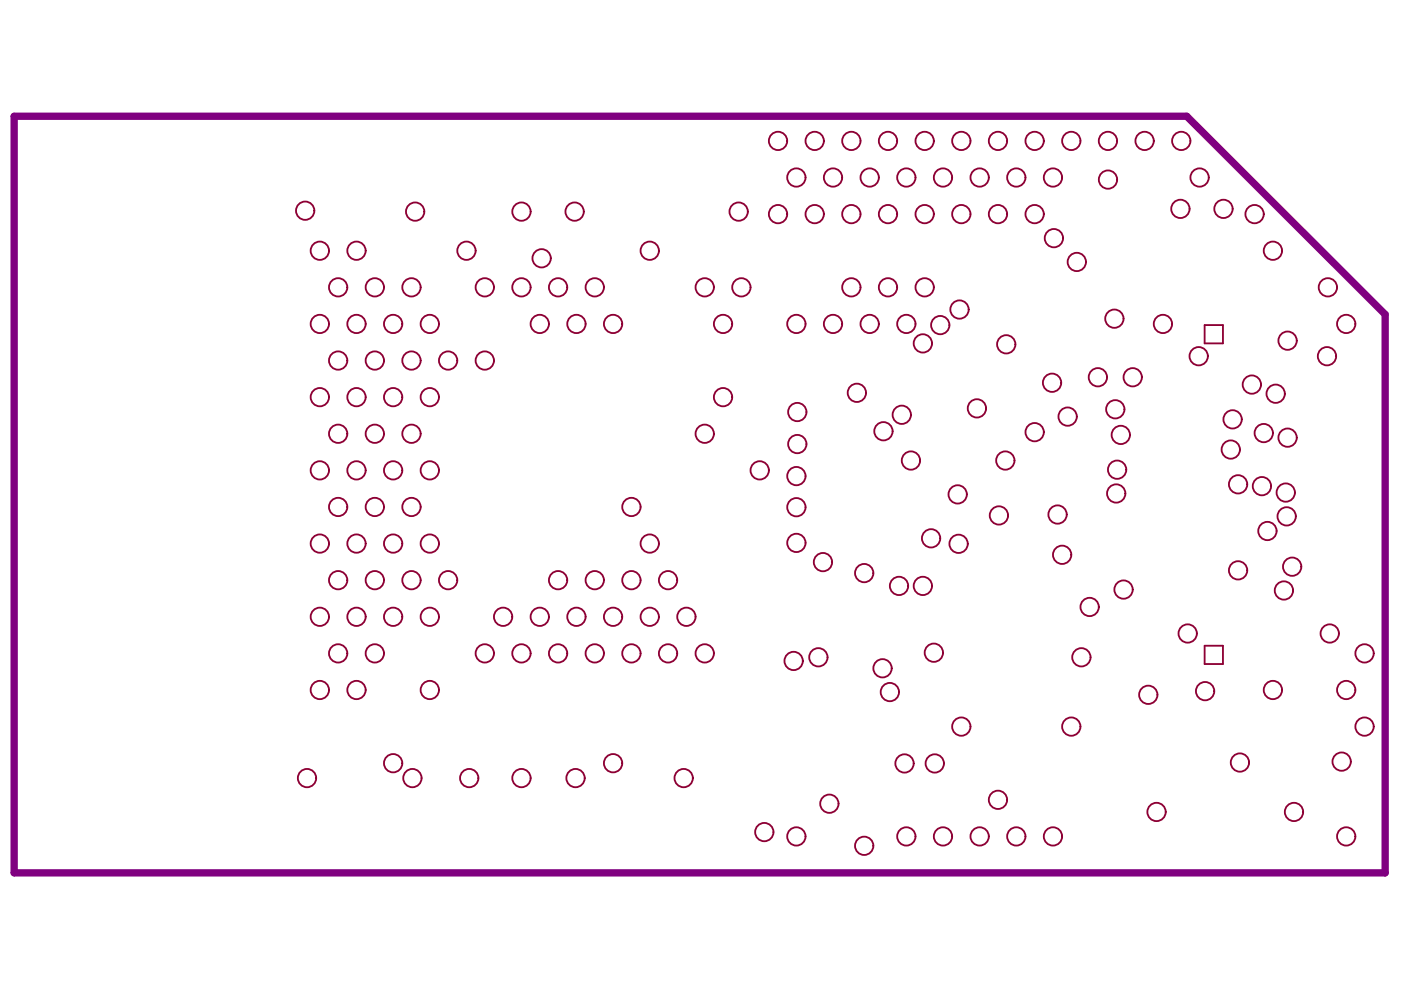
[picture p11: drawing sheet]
<svg xmlns="http://www.w3.org/2000/svg" width="297mm" height="210mm" viewBox="0 0 297 210" stroke-linecap="round" stroke-linejoin="round" font-family="sans-serif">
<path d="M3 24.6h248.6l42.1 42.1v118.4h-290.7z" fill="none" stroke="#800080" stroke-width="1.6"/>
<g fill="none" stroke="#8d0034" stroke-width=".39">
<path d="M255.4 68.9h3.9v3.9h-3.9zM255.4 136.9h3.9v3.9h-3.9z"/>
<circle cx="165" cy="29.9" r="1.94"/>
<circle cx="168.8" cy="37.6" r="1.94"/>
<circle cx="172.7" cy="29.9" r="1.94"/>
<circle cx="176.6" cy="37.6" r="1.94"/>
<circle cx="180.5" cy="29.9" r="1.94"/>
<circle cx="184.4" cy="37.6" r="1.94"/>
<circle cx="188.3" cy="29.9" r="1.94"/>
<circle cx="192.2" cy="37.6" r="1.94"/>
<circle cx="196" cy="29.9" r="1.94"/>
<circle cx="199.9" cy="37.6" r="1.94"/>
<circle cx="203.8" cy="29.9" r="1.94"/>
<circle cx="207.7" cy="37.6" r="1.94"/>
<circle cx="211.6" cy="29.9" r="1.94"/>
<circle cx="215.5" cy="37.6" r="1.94"/>
<circle cx="219.4" cy="29.9" r="1.94"/>
<circle cx="223.2" cy="37.6" r="1.94"/>
<circle cx="227.1" cy="29.9" r="1.94"/>
<circle cx="234.9" cy="29.9" r="1.94"/>
<circle cx="234.9" cy="38.1" r="1.94"/>
<circle cx="242.7" cy="29.9" r="1.94"/>
<circle cx="250.5" cy="29.9" r="1.94"/>
<circle cx="254.3" cy="37.6" r="1.94"/>
<circle cx="64.7" cy="44.7" r="1.94"/>
<circle cx="67.8" cy="53.2" r="1.94"/>
<circle cx="75.6" cy="53.2" r="1.94"/>
<circle cx="88" cy="44.9" r="1.94"/>
<circle cx="98.9" cy="53.2" r="1.94"/>
<circle cx="110.6" cy="44.9" r="1.94"/>
<circle cx="114.8" cy="54.8" r="1.94"/>
<circle cx="121.8" cy="44.9" r="1.94"/>
<circle cx="137.8" cy="53.2" r="1.94"/>
<circle cx="156.6" cy="44.9" r="1.94"/>
<circle cx="165" cy="45.4" r="1.94"/>
<circle cx="172.7" cy="45.4" r="1.94"/>
<circle cx="180.5" cy="45.4" r="1.94"/>
<circle cx="188.3" cy="45.4" r="1.94"/>
<circle cx="196" cy="45.4" r="1.94"/>
<circle cx="203.8" cy="45.4" r="1.94"/>
<circle cx="211.6" cy="45.4" r="1.94"/>
<circle cx="219.4" cy="45.4" r="1.94"/>
<circle cx="223.4" cy="50.5" r="1.94"/>
<circle cx="228.3" cy="55.5" r="1.94"/>
<circle cx="250.3" cy="44.3" r="1.94"/>
<circle cx="259.4" cy="44.3" r="1.94"/>
<circle cx="266" cy="45.4" r="1.94"/>
<circle cx="269.9" cy="53.2" r="1.94"/>
<circle cx="67.8" cy="68.7" r="1.94"/>
<circle cx="71.7" cy="76.4" r="1.94"/>
<circle cx="71.7" cy="60.9" r="1.94"/>
<circle cx="75.6" cy="68.7" r="1.94"/>
<circle cx="79.5" cy="76.4" r="1.94"/>
<circle cx="79.5" cy="60.9" r="1.94"/>
<circle cx="83.4" cy="68.7" r="1.94"/>
<circle cx="87.2" cy="76.4" r="1.94"/>
<circle cx="87.2" cy="60.9" r="1.94"/>
<circle cx="91.1" cy="68.7" r="1.94"/>
<circle cx="95" cy="76.4" r="1.94"/>
<circle cx="102.8" cy="76.4" r="1.94"/>
<circle cx="102.8" cy="60.9" r="1.94"/>
<circle cx="110.6" cy="60.9" r="1.94"/>
<circle cx="114.4" cy="68.7" r="1.94"/>
<circle cx="118.3" cy="60.9" r="1.94"/>
<circle cx="122.2" cy="68.7" r="1.94"/>
<circle cx="126.1" cy="60.9" r="1.94"/>
<circle cx="130" cy="68.7" r="1.94"/>
<circle cx="149.4" cy="60.9" r="1.94"/>
<circle cx="153.3" cy="68.7" r="1.94"/>
<circle cx="157.2" cy="60.9" r="1.94"/>
<circle cx="168.8" cy="68.7" r="1.94"/>
<circle cx="176.6" cy="68.7" r="1.94"/>
<circle cx="180.5" cy="60.9" r="1.94"/>
<circle cx="184.4" cy="68.7" r="1.94"/>
<circle cx="188.3" cy="60.9" r="1.94"/>
<circle cx="192.2" cy="68.7" r="1.94"/>
<circle cx="195.7" cy="72.8" r="1.94"/>
<circle cx="196" cy="60.9" r="1.94"/>
<circle cx="199.4" cy="68.9" r="1.94"/>
<circle cx="203.4" cy="65.6" r="1.94"/>
<circle cx="213.3" cy="73" r="1.94"/>
<circle cx="232.8" cy="80" r="1.94"/>
<circle cx="236.3" cy="67.6" r="1.94"/>
<circle cx="240.2" cy="80" r="1.94"/>
<circle cx="246.6" cy="68.7" r="1.94"/>
<circle cx="254.1" cy="75.5" r="1.94"/>
<circle cx="273" cy="72.2" r="1.94"/>
<circle cx="281.3" cy="75.5" r="1.94"/>
<circle cx="281.5" cy="60.9" r="1.94"/>
<circle cx="285.4" cy="68.7" r="1.94"/>
<circle cx="67.8" cy="84.2" r="1.94"/>
<circle cx="67.8" cy="99.7" r="1.94"/>
<circle cx="71.7" cy="92" r="1.94"/>
<circle cx="75.6" cy="84.2" r="1.94"/>
<circle cx="75.6" cy="99.7" r="1.94"/>
<circle cx="79.5" cy="92" r="1.94"/>
<circle cx="83.4" cy="84.2" r="1.94"/>
<circle cx="83.4" cy="99.7" r="1.94"/>
<circle cx="87.2" cy="92" r="1.94"/>
<circle cx="91.1" cy="84.2" r="1.94"/>
<circle cx="91.1" cy="99.7" r="1.94"/>
<circle cx="149.4" cy="92" r="1.94"/>
<circle cx="153.3" cy="84.2" r="1.94"/>
<circle cx="161.1" cy="99.7" r="1.94"/>
<circle cx="169" cy="94.2" r="1.94"/>
<circle cx="169" cy="87.4" r="1.94"/>
<circle cx="181.7" cy="83.3" r="1.94"/>
<circle cx="187.3" cy="91.4" r="1.94"/>
<circle cx="191.2" cy="87.9" r="1.94"/>
<circle cx="193.1" cy="97.6" r="1.94"/>
<circle cx="207.1" cy="86.6" r="1.94"/>
<circle cx="213.1" cy="97.6" r="1.94"/>
<circle cx="219.4" cy="91.6" r="1.94"/>
<circle cx="223.1" cy="81.2" r="1.94"/>
<circle cx="226.4" cy="88.3" r="1.94"/>
<circle cx="236.5" cy="86.8" r="1.94"/>
<circle cx="236.9" cy="99.6" r="1.94"/>
<circle cx="237.6" cy="92.2" r="1.94"/>
<circle cx="260.9" cy="95.3" r="1.94"/>
<circle cx="261.3" cy="88.9" r="1.94"/>
<circle cx="265.4" cy="81.5" r="1.94"/>
<circle cx="267.9" cy="91.8" r="1.94"/>
<circle cx="270.5" cy="83.5" r="1.94"/>
<circle cx="273" cy="92.8" r="1.94"/>
<circle cx="67.8" cy="115.3" r="1.94"/>
<circle cx="71.7" cy="107.5" r="1.94"/>
<circle cx="75.6" cy="115.3" r="1.94"/>
<circle cx="79.5" cy="107.5" r="1.94"/>
<circle cx="83.4" cy="115.3" r="1.94"/>
<circle cx="87.2" cy="107.5" r="1.94"/>
<circle cx="91.1" cy="115.3" r="1.94"/>
<circle cx="133.9" cy="107.5" r="1.94"/>
<circle cx="137.8" cy="115.3" r="1.94"/>
<circle cx="168.8" cy="107.5" r="1.94"/>
<circle cx="168.8" cy="115.1" r="1.94"/>
<circle cx="168.8" cy="100.9" r="1.94"/>
<circle cx="174.5" cy="119.2" r="1.94"/>
<circle cx="197.4" cy="114.1" r="1.94"/>
<circle cx="203" cy="104.8" r="1.94"/>
<circle cx="203.2" cy="115.3" r="1.94"/>
<circle cx="211.8" cy="109.3" r="1.94"/>
<circle cx="224.2" cy="109.1" r="1.94"/>
<circle cx="225.2" cy="117.6" r="1.94"/>
<circle cx="236.7" cy="104.6" r="1.94"/>
<circle cx="262.5" cy="102.7" r="1.94"/>
<circle cx="267.6" cy="103.1" r="1.94"/>
<circle cx="268.7" cy="112.6" r="1.94"/>
<circle cx="272.6" cy="104.4" r="1.94"/>
<circle cx="272.8" cy="109.5" r="1.94"/>
<circle cx="67.8" cy="130.8" r="1.94"/>
<circle cx="71.7" cy="123" r="1.94"/>
<circle cx="71.7" cy="138.5" r="1.94"/>
<circle cx="75.6" cy="130.8" r="1.94"/>
<circle cx="79.5" cy="123" r="1.94"/>
<circle cx="79.5" cy="138.5" r="1.94"/>
<circle cx="83.4" cy="130.8" r="1.94"/>
<circle cx="87.2" cy="123" r="1.94"/>
<circle cx="91.1" cy="130.8" r="1.94"/>
<circle cx="95" cy="123" r="1.94"/>
<circle cx="102.8" cy="138.5" r="1.94"/>
<circle cx="106.7" cy="130.8" r="1.94"/>
<circle cx="110.6" cy="138.5" r="1.94"/>
<circle cx="114.4" cy="130.8" r="1.94"/>
<circle cx="118.3" cy="123" r="1.94"/>
<circle cx="118.3" cy="138.5" r="1.94"/>
<circle cx="122.2" cy="130.8" r="1.94"/>
<circle cx="126.1" cy="123" r="1.94"/>
<circle cx="126.1" cy="138.5" r="1.94"/>
<circle cx="130" cy="130.8" r="1.94"/>
<circle cx="133.9" cy="123" r="1.94"/>
<circle cx="133.9" cy="138.5" r="1.94"/>
<circle cx="137.8" cy="130.8" r="1.94"/>
<circle cx="141.6" cy="123" r="1.94"/>
<circle cx="141.6" cy="138.5" r="1.94"/>
<circle cx="145.5" cy="130.8" r="1.94"/>
<circle cx="149.4" cy="138.5" r="1.94"/>
<circle cx="173.5" cy="139.4" r="1.94"/>
<circle cx="183.2" cy="121.5" r="1.94"/>
<circle cx="190.6" cy="124.2" r="1.94"/>
<circle cx="195.7" cy="124.2" r="1.94"/>
<circle cx="198" cy="138.4" r="1.94"/>
<circle cx="229.3" cy="139.4" r="1.94"/>
<circle cx="231" cy="128.7" r="1.94"/>
<circle cx="238.2" cy="125" r="1.94"/>
<circle cx="251.8" cy="134.3" r="1.94"/>
<circle cx="262.5" cy="120.9" r="1.94"/>
<circle cx="272.2" cy="125.2" r="1.94"/>
<circle cx="274" cy="120.2" r="1.94"/>
<circle cx="281.9" cy="134.3" r="1.94"/>
<circle cx="289.3" cy="138.5" r="1.94"/>
<circle cx="67.8" cy="146.3" r="1.94"/>
<circle cx="75.6" cy="146.3" r="1.94"/>
<circle cx="91.1" cy="146.3" r="1.94"/>
<circle cx="168.3" cy="140.1" r="1.94"/>
<circle cx="187.1" cy="141.7" r="1.94"/>
<circle cx="188.7" cy="146.7" r="1.94"/>
<circle cx="203.8" cy="154.1" r="1.94"/>
<circle cx="227.1" cy="154.1" r="1.94"/>
<circle cx="243.5" cy="147.3" r="1.94"/>
<circle cx="255.5" cy="146.5" r="1.94"/>
<circle cx="269.9" cy="146.3" r="1.94"/>
<circle cx="285.4" cy="146.3" r="1.94"/>
<circle cx="289.3" cy="154.1" r="1.94"/>
<circle cx="65.1" cy="165" r="1.94"/>
<circle cx="83.4" cy="161.8" r="1.94"/>
<circle cx="87.4" cy="165" r="1.94"/>
<circle cx="99.5" cy="165" r="1.94"/>
<circle cx="110.6" cy="165" r="1.94"/>
<circle cx="122" cy="165" r="1.94"/>
<circle cx="130" cy="161.8" r="1.94"/>
<circle cx="145" cy="165" r="1.94"/>
<circle cx="162" cy="176.4" r="1.94"/>
<circle cx="168.8" cy="177.3" r="1.94"/>
<circle cx="175.8" cy="170.4" r="1.94"/>
<circle cx="183.2" cy="179.3" r="1.94"/>
<circle cx="191.8" cy="161.9" r="1.94"/>
<circle cx="192.2" cy="177.3" r="1.94"/>
<circle cx="198.2" cy="161.9" r="1.94"/>
<circle cx="199.9" cy="177.3" r="1.94"/>
<circle cx="207.7" cy="177.3" r="1.94"/>
<circle cx="211.6" cy="169.6" r="1.94"/>
<circle cx="215.5" cy="177.3" r="1.94"/>
<circle cx="223.2" cy="177.3" r="1.94"/>
<circle cx="245.2" cy="172.2" r="1.94"/>
<circle cx="262.9" cy="161.7" r="1.94"/>
<circle cx="274.4" cy="172.2" r="1.94"/>
<circle cx="284.5" cy="161.5" r="1.94"/>
<circle cx="285.4" cy="177.3" r="1.94"/>
</g>
</svg>
